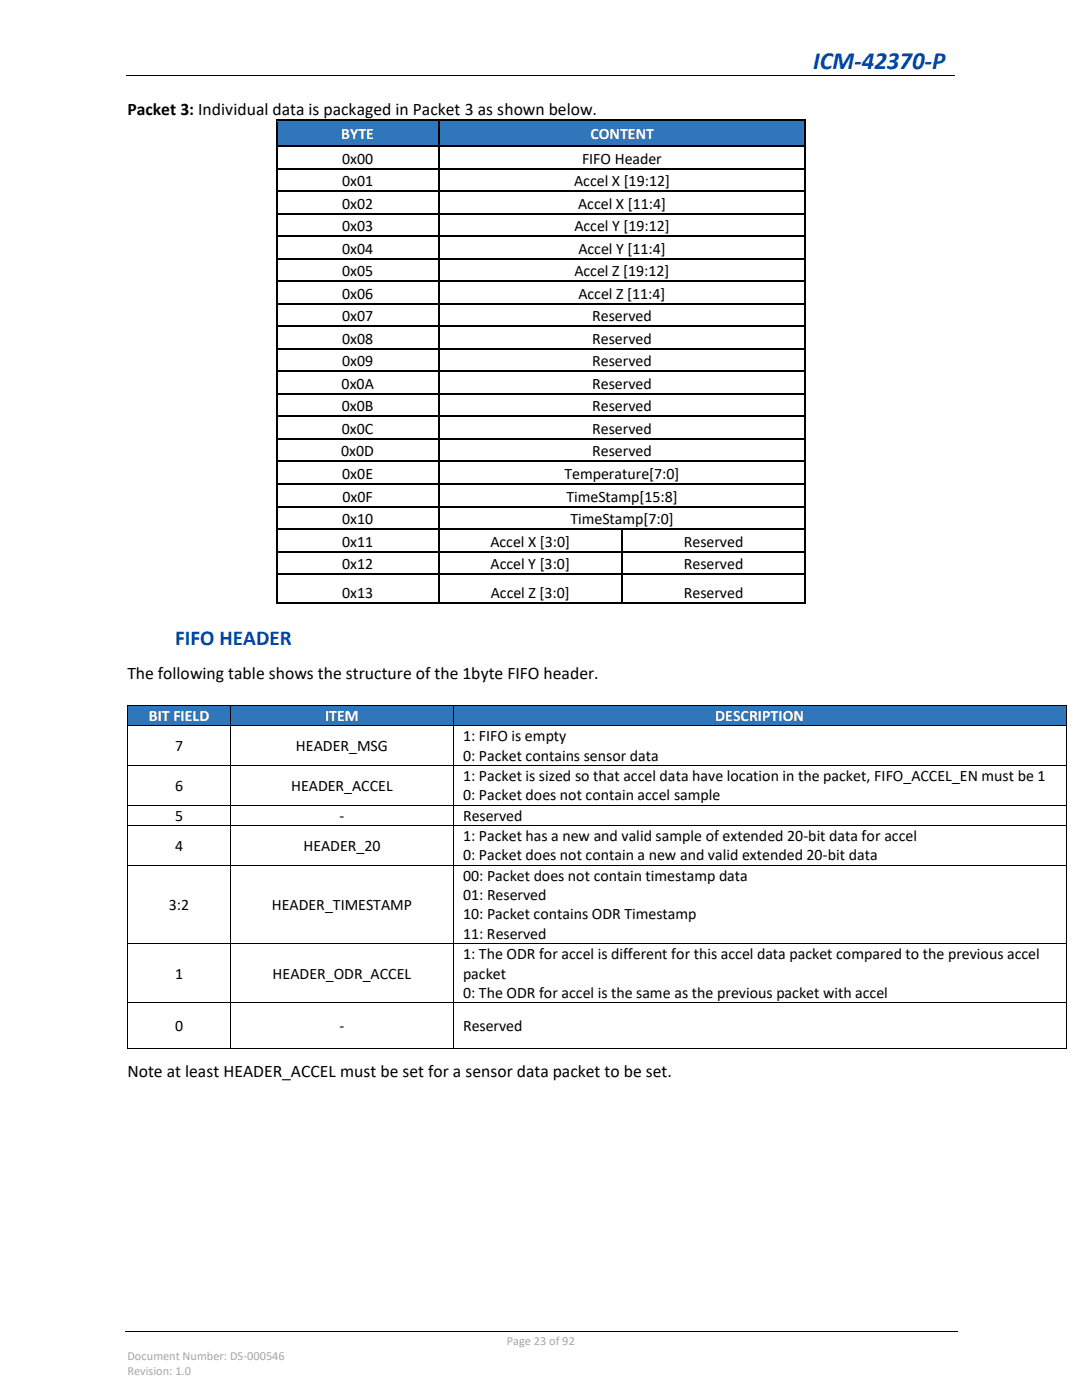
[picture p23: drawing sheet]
<svg xmlns="http://www.w3.org/2000/svg" width="216mm" height="279mm" viewBox="0 0 216 279" stroke-linecap="round" stroke-linejoin="round" font-family="sans-serif">
<defs><g id="words">
<text font-size="5" fill="#0046ad" x="162.2" y="13.7">ICM-42370-P</text>
<text font-size="4.2" fill="#0046ad" x="34.9" y="128.8">FIFO HEADER</text>
<g font-size="3.5">
<text x="25.4" y="22.9">Packet 3: Individual data is packaged in Packet 3 as shown below.</text>
<text x="25.4" y="135.4">The following table shows the structure of the 1byte FIFO header.</text>
<text x="25.4" y="214.9">Note at least HEADER_ACCEL must be set for a sensor data packet to be set.</text>
</g>
<g font-size="3.2" fill="#fff">
<text x="68.1" y="27.8">BYTE</text>
<text x="117.8" y="27.8">CONTENT</text>
<text x="29.7" y="143.9">BIT FIELD</text>
<text x="64.9" y="143.9">ITEM</text>
<text x="142.7" y="143.9">DESCRIPTION</text>
</g>
<g font-size="3.2">
<text x="68.2" y="32.7">0x00</text>
<text x="116.1" y="32.7">FIFO Header</text>
<text x="68.2" y="37.2">0x01</text>
<text x="68.2" y="41.7">0x02</text>
<text x="114.6" y="37.2">Accel X [19:12]</text>
<text x="115.4" y="41.7">Accel X [11:4]</text>
<text x="68.2" y="46.2">0x03</text>
<text x="114.6" y="46.2">Accel Y [19:12]</text>
<text x="68.2" y="50.6">0x04</text>
<text x="115.4" y="50.6">Accel Y [11:4]</text>
<text x="68.2" y="55.1">0x05</text>
<text x="68.2" y="59.6">0x06</text>
<text x="114.6" y="55.1">Accel Z [19:12]</text>
<text x="115.4" y="59.6">Accel Z [11:4]</text>
<text x="68.2" y="64.1">0x07</text>
<text x="118.2" y="64.1">Reserved</text>
<text x="68.2" y="68.6">0x08</text>
<text x="118.2" y="68.6">Reserved</text>
<text x="68.2" y="77.6">0x0A</text>
<text x="68.2" y="73.1">0x09</text>
<text x="118.2" y="73.1">Reserved</text>
<text x="118.2" y="77.6">Reserved</text>
<text x="68.2" y="82.1">0x0B</text>
<text x="118.2" y="82.1">Reserved</text>
<text x="68.2" y="86.6">0x0C</text>
<text x="118.2" y="86.6">Reserved</text>
<text x="68.1" y="91.1">0x0D</text>
<text x="68.3" y="95.6">0x0E</text>
<text x="112.6" y="95.6">Temperature[7:0]</text>
<text x="118.2" y="91.1">Reserved</text>
<text x="68.3" y="100.1">0x0F</text>
<text x="113" y="100.1">TimeStamp[15:8]</text>
<text x="68.2" y="104.6">0x10</text>
<text x="113.8" y="104.6">TimeStamp[7:0]</text>
<text x="68.2" y="109.1">0x11</text>
<text x="68.2" y="113.6">0x12</text>
<text x="97.8" y="109.1">Accel X [3:0]</text>
<text x="97.9" y="113.6">Accel Y [3:0]</text>
<text x="136.5" y="109.1">Reserved</text>
<text x="136.5" y="113.6">Reserved</text>
<text x="68.2" y="119.3">0x13</text>
<text x="97.9" y="119.3">Accel Z [3:0]</text>
<text x="136.5" y="119.3">Reserved</text>
<text x="34.9" y="149.8">7</text>
<text x="59.1" y="149.8">HEADER_MSG</text>
<text x="92.4" y="147.9">1: FIFO is empty</text>
<text x="92.4" y="151.8">0: Packet contains sensor data</text>
<text x="92.4" y="155.9">1: Packet is sized so that accel data have location in the packet, FIFO_ACCEL_EN must be 1</text>
<text x="34.9" y="157.8">6</text>
<text x="58.1" y="157.8">HEADER_ACCEL</text>
<text x="92.4" y="159.7">0: Packet does not contain accel sample</text>
<text x="34.9" y="163.8">5</text>
<text x="67.7" y="163.8">-</text>
<text x="92.4" y="163.8">Reserved</text>
<text x="92.4" y="167.8">1: Packet has a new and valid sample of extended 20-bit data for accel</text>
<text x="34.9" y="169.8">4</text>
<text x="60.5" y="169.8">HEADER_20</text>
<text x="92.4" y="171.7">0: Packet does not contain a new and valid extended 20-bit data</text>
<text x="92.4" y="175.8">00: Packet does not contain timestamp data</text>
<text x="92.4" y="179.6">01: Reserved</text>
<text x="33.7" y="181.6">3:2</text>
<text x="54.2" y="181.6">HEADER_TIMESTAMP</text>
<text x="92.4" y="183.5">10: Packet contains ODR Timestamp</text>
<text x="92.4" y="187.4">11: Reserved</text>
<text x="92.4" y="191.5">1: The ODR for accel is different for this accel data packet compared to the previous accel</text>
<text x="34.9" y="195.3">1</text>
<text x="54.4" y="195.3">HEADER_ODR_ACCEL</text>
<text x="92.4" y="195.3">packet</text>
<text x="92.4" y="199.2">0: The ODR for accel is the same as the previous packet with accel</text>
<text x="34.9" y="205.8">0</text>
<text x="67.7" y="205.8">-</text>
<text x="92.4" y="205.8">Reserved</text>
</g>
<g font-size="2.5" fill="#a6a6a6">
<text x="101.2" y="268.4">Page 23 of 92</text>
<text x="25.4" y="271.4">Document Number: DS-000546</text>
<text x="25.4" y="274.4">Revision: 1.0</text>
</g>
</g></defs>
<path d="M25.2 15.1h165.3M24.9 265.6h166.1" fill="none" stroke="#000" stroke-width=".2"/>
<path d="M70.5 15h.2v.2h-.2z" fill-rule="evenodd" fill="#000"/>
<g fill="#3076bb">
<path d="M55.4 24.1h32v4.9h-32z" fill-rule="evenodd"/>
<path d="M57.1 24.8h28.6v3.9h-28.6z" fill-rule="evenodd"/>
<path d="M87.7 24.1h72.9v4.9h-72.9z" fill-rule="evenodd"/>
<path d="M89.5 24.8h69.3v3.9h-69.3z" fill-rule="evenodd"/>
</g>
<g fill="#000">
<path d="M55 23.8h.4v.6h-.4z" fill-rule="evenodd"/>
<path d="M55 23.8h.4v.3h-.4z" fill-rule="evenodd"/>
<path d="M55 29h.4v.7h-.4z" fill-rule="evenodd"/>
<path d="M55 33.5h.4v.7h-.4z" fill-rule="evenodd"/>
<path d="M55 38h.4v.7h-.4z" fill-rule="evenodd"/>
<path d="M87.4 24.1h.3v.3h-.3z" fill-rule="evenodd"/>
<path d="M87.4 23.8h.3v.3h-.3z" fill-rule="evenodd"/>
<path d="M87.4 29h.3v.7h-.3z" fill-rule="evenodd"/>
<path d="M87.4 33.5h.3v.7h-.3z" fill-rule="evenodd"/>
<path d="M87.4 38h.3v.7h-.3z" fill-rule="evenodd"/>
<path d="M160.6 23.8h.3v.6h-.3z" fill-rule="evenodd"/>
<path d="M160.6 23.8h.3v.3h-.3z" fill-rule="evenodd"/>
<path d="M160.6 29h.3v.7h-.3z" fill-rule="evenodd"/>
<path d="M160.6 33.5h.3v.7h-.3z" fill-rule="evenodd"/>
<path d="M160.6 38h.3v.7h-.3z" fill-rule="evenodd"/>
<path d="M55 42.5h.4v.6h-.4z" fill-rule="evenodd"/>
<path d="M55 47h.4v.6h-.4z" fill-rule="evenodd"/>
<path d="M55 51.5h.4v.6h-.4z" fill-rule="evenodd"/>
<path d="M55 56h.4v.6h-.4z" fill-rule="evenodd"/>
<path d="M87.4 42.5h.3v.6h-.3z" fill-rule="evenodd"/>
<path d="M87.4 47h.3v.6h-.3z" fill-rule="evenodd"/>
<path d="M87.4 51.5h.3v.6h-.3z" fill-rule="evenodd"/>
<path d="M87.4 56h.3v.6h-.3z" fill-rule="evenodd"/>
<path d="M160.6 42.5h.3v.6h-.3z" fill-rule="evenodd"/>
<path d="M160.6 47h.3v.6h-.3z" fill-rule="evenodd"/>
<path d="M160.6 51.5h.3v.6h-.3z" fill-rule="evenodd"/>
<path d="M160.6 56h.3v.6h-.3z" fill-rule="evenodd"/>
<path d="M55 60.5h.4v.6h-.4z" fill-rule="evenodd"/>
<path d="M55 65h.4v.6h-.4z" fill-rule="evenodd"/>
<path d="M55 69.5h.4v.6h-.4z" fill-rule="evenodd"/>
<path d="M55 74h.4v.6h-.4z" fill-rule="evenodd"/>
<path d="M55 78.5h.4v.6h-.4z" fill-rule="evenodd"/>
<path d="M87.4 60.5h.3v.6h-.3z" fill-rule="evenodd"/>
<path d="M87.4 65h.3v.6h-.3z" fill-rule="evenodd"/>
<path d="M87.4 69.5h.3v.6h-.3z" fill-rule="evenodd"/>
<path d="M87.4 74h.3v.6h-.3z" fill-rule="evenodd"/>
<path d="M87.4 78.5h.3v.6h-.3z" fill-rule="evenodd"/>
<path d="M160.6 60.5h.3v.6h-.3z" fill-rule="evenodd"/>
<path d="M160.6 65h.3v.6h-.3z" fill-rule="evenodd"/>
<path d="M160.6 69.5h.3v.6h-.3z" fill-rule="evenodd"/>
<path d="M160.6 74h.3v.6h-.3z" fill-rule="evenodd"/>
<path d="M160.6 78.5h.3v.6h-.3z" fill-rule="evenodd"/>
<path d="M55 82.9h.4v.7h-.4z" fill-rule="evenodd"/>
<path d="M55 87.4h.4v.7h-.4z" fill-rule="evenodd"/>
<path d="M55 91.9h.4v.7h-.4z" fill-rule="evenodd"/>
<path d="M55 96.5h.4v.6h-.4z" fill-rule="evenodd"/>
<path d="M87.4 82.9h.3v.7h-.3z" fill-rule="evenodd"/>
<path d="M87.4 87.4h.3v.7h-.3z" fill-rule="evenodd"/>
<path d="M87.4 91.9h.3v.7h-.3z" fill-rule="evenodd"/>
<path d="M87.4 96.5h.3v.6h-.3z" fill-rule="evenodd"/>
<path d="M160.6 82.9h.3v.7h-.3z" fill-rule="evenodd"/>
<path d="M160.6 87.4h.3v.7h-.3z" fill-rule="evenodd"/>
<path d="M160.6 91.9h.3v.7h-.3z" fill-rule="evenodd"/>
<path d="M160.6 96.5h.3v.6h-.3z" fill-rule="evenodd"/>
<path d="M55 100.9h.4v.7h-.4z" fill-rule="evenodd"/>
<path d="M55 105.4h.4v.7h-.4z" fill-rule="evenodd"/>
<path d="M55 109.9h.4v.6h-.4z" fill-rule="evenodd"/>
<path d="M55 114.4h.4v.6h-.4z" fill-rule="evenodd"/>
<path d="M87.4 100.9h.3v.7h-.3z" fill-rule="evenodd"/>
<path d="M87.4 105.4h.3v.7h-.3z" fill-rule="evenodd"/>
<path d="M87.4 109.9h.3v.6h-.3z" fill-rule="evenodd"/>
<path d="M87.4 114.4h.3v.6h-.3z" fill-rule="evenodd"/>
<path d="M124 105.8h.3v.3h-.3z" fill-rule="evenodd"/>
<path d="M124 105.4h.3v.4h-.3z" fill-rule="evenodd"/>
<path d="M124 109.9h.3v.6h-.3z" fill-rule="evenodd"/>
<path d="M124 114.4h.3v.6h-.3z" fill-rule="evenodd"/>
<path d="M160.6 100.9h.3v.7h-.3z" fill-rule="evenodd"/>
<path d="M160.6 105.4h.3v.7h-.3z" fill-rule="evenodd"/>
<path d="M160.6 109.9h.3v.6h-.3z" fill-rule="evenodd"/>
<path d="M160.6 114.4h.3v.6h-.3z" fill-rule="evenodd"/>
<path d="M55 120.1h.4v.4h-.4z" fill-rule="evenodd"/>
<path d="M55 120.1h.4v.4h-.4z" fill-rule="evenodd"/>
<path d="M87.4 120.1h.3v.4h-.3z" fill-rule="evenodd"/>
<path d="M124 120.1h.3v.4h-.3z" fill-rule="evenodd"/>
<path d="M160.6 120.1h.3v.4h-.3z" fill-rule="evenodd"/>
<path d="M160.6 120.1h.3v.4h-.3z" fill-rule="evenodd"/>
</g>
<g fill="none" stroke="#000" stroke-width=".34">
<path d="M55.2 24.4v4.6M55.2 29.7v3.8M55.2 34.2v3.8M55.2 38.7v3.8M55.4 24h32M55.4 29.2h32M55.4 33.7h32M55.4 38.2h32M87.6 24.4v4.6M87.6 29.7v3.8M87.6 34.2v3.8M87.6 38.7v3.8"/>
<path d="M87.7 24h72.9M87.7 29.2h72.9M87.7 33.7h72.9M87.7 38.2h72.9M160.7 24.4v4.6M160.7 29.7v3.8M160.7 34.2v3.8M160.7 38.7v3.8M55.2 43.1v3.9M55.2 47.6v3.9M55.2 52.1v3.9M55.2 56.6v3.9"/>
<path d="M55.4 42.7h32M55.4 47.2h32M55.4 51.7h32M55.4 56.1h32M87.6 43.1v3.9M87.6 47.6v3.9M87.6 52.1v3.9M87.6 56.6v3.9M87.7 42.7h72.9M87.7 47.2h72.9M87.7 51.7h72.9M87.7 56.1h72.9"/>
<path d="M160.7 43.1v3.9M160.7 47.6v3.9M160.7 52.1v3.9M160.7 56.6v3.9M55.2 61.1v3.9M55.2 65.6v3.9M55.2 70.1v3.9M55.2 74.6v3.9M55.2 79.1v3.8M55.4 60.6h32M55.4 65.2h32M55.4 69.6h32"/>
<path d="M55.4 74.1h32M55.4 78.6h32M87.6 61.1v3.9M87.6 65.6v3.9M87.6 70.1v3.9M87.6 74.6v3.9M87.6 79.1v3.8M87.7 60.6h72.9M87.7 65.2h72.9M87.7 69.6h72.9M87.7 74.1h72.9M87.7 78.6h72.9"/>
<path d="M160.7 61.1v3.9M160.7 65.6v3.9M160.7 70.1v3.9M160.7 74.6v3.9M160.7 79.1v3.8M55.2 83.6v3.8M55.2 88.1v3.8M55.2 92.6v3.9M55.2 97.1v3.8M55.4 83.1h32M55.4 87.6h32M55.4 92.1h32"/>
<path d="M55.4 96.6h32M87.6 83.6v3.8M87.6 88.1v3.8M87.6 92.6v3.9M87.6 97.1v3.8M87.7 83.1h72.9M87.7 87.6h72.9M87.7 92.1h72.9M87.7 96.6h72.9M160.7 83.6v3.8M160.7 88.1v3.8M160.7 92.6v3.9"/>
<path d="M160.7 97.1v3.8M55.2 101.6v3.8M55.2 106.1v3.8M55.2 110.5v3.9M55.2 115v5.1M55.4 101.1h32M55.4 105.6h32M55.4 110.1h32M55.4 114.6h32M87.6 101.6v3.8M87.6 106.1v3.8M87.6 110.5v3.9"/>
<path d="M87.6 115v5.1M87.7 101.1h72.9M87.7 105.6h36.3M87.7 110.1h36.3M87.7 114.6h36.3M124.1 106.1v3.8M124.1 110.5v3.9M124.1 115v5.1M124.3 105.6h36.3M124.3 110.1h36.3M124.3 114.6h36.3M160.7 101.6v3.8"/>
<path d="M160.7 106.1v3.8M160.7 110.5v3.9M160.7 115v5.1M55.4 120.3h32M87.7 120.3h36.3M124.3 120.3h36.3"/>
</g>
<path d="M55.4 24.3h32M87.7 24.3h72.9" fill="none" stroke="#3076bb" stroke-width=".3"/>
<g fill="#3076bb">
<path d="M25.6 140.8h20.3v3.9h-20.3z" fill-rule="evenodd"/>
<path d="M27.4 140.8h16.7v3.9h-16.7z" fill-rule="evenodd"/>
<path d="M46.2 140.8h44.2v3.9h-44.2z" fill-rule="evenodd"/>
<path d="M47.9 140.8h40.7v3.9h-40.7z" fill-rule="evenodd"/>
<path d="M90.6 140.8h122.1v3.9h-122.1z" fill-rule="evenodd"/>
<path d="M92.4 140.8h118.5v3.9h-118.5z" fill-rule="evenodd"/>
</g>
<g fill="#000">
<path d="M25.4 140.6h.2v.2h-.2z" fill-rule="evenodd"/>
<path d="M25.4 140.6h.2v.2h-.2z" fill-rule="evenodd"/>
<path d="M25.4 144.7h.2v.2h-.2z" fill-rule="evenodd"/>
<path d="M25.4 152.6h.2v.2h-.2z" fill-rule="evenodd"/>
<path d="M46 140.6h.2v.2h-.2z" fill-rule="evenodd"/>
<path d="M46 144.7h.2v.2h-.2z" fill-rule="evenodd"/>
<path d="M46 152.6h.2v.2h-.2z" fill-rule="evenodd"/>
<path d="M90.4 140.6h.2v.2h-.2z" fill-rule="evenodd"/>
<path d="M90.4 144.7h.2v.2h-.2z" fill-rule="evenodd"/>
<path d="M90.4 152.6h.2v.2h-.2z" fill-rule="evenodd"/>
<path d="M212.7 140.6h.2v.2h-.2z" fill-rule="evenodd"/>
<path d="M212.7 140.6h.2v.2h-.2z" fill-rule="evenodd"/>
<path d="M212.7 144.7h.2v.2h-.2z" fill-rule="evenodd"/>
<path d="M212.7 152.6h.2v.2h-.2z" fill-rule="evenodd"/>
<path d="M25.4 160.6h.2v.2h-.2z" fill-rule="evenodd"/>
<path d="M25.4 164.6h.2v.2h-.2z" fill-rule="evenodd"/>
<path d="M25.4 172.6h.2v.1h-.2z" fill-rule="evenodd"/>
<path d="M46 160.6h.2v.2h-.2z" fill-rule="evenodd"/>
<path d="M46 164.6h.2v.2h-.2z" fill-rule="evenodd"/>
<path d="M46 172.6h.2v.1h-.2z" fill-rule="evenodd"/>
<path d="M90.4 160.6h.2v.2h-.2z" fill-rule="evenodd"/>
<path d="M90.4 164.6h.2v.2h-.2z" fill-rule="evenodd"/>
<path d="M90.4 172.6h.2v.1h-.2z" fill-rule="evenodd"/>
<path d="M212.7 160.6h.2v.2h-.2z" fill-rule="evenodd"/>
<path d="M212.7 164.6h.2v.2h-.2z" fill-rule="evenodd"/>
<path d="M212.7 172.6h.2v.1h-.2z" fill-rule="evenodd"/>
<path d="M25.4 188.2h.2v.2h-.2z" fill-rule="evenodd"/>
<path d="M46 188.2h.2v.2h-.2z" fill-rule="evenodd"/>
<path d="M90.4 188.2h.2v.2h-.2z" fill-rule="evenodd"/>
<path d="M212.7 188.2h.2v.2h-.2z" fill-rule="evenodd"/>
<path d="M25.4 200h.2v.2h-.2z" fill-rule="evenodd"/>
<path d="M25.4 209.2h.2v.2h-.2z" fill-rule="evenodd"/>
<path d="M25.4 209.2h.2v.2h-.2z" fill-rule="evenodd"/>
<path d="M46 200h.2v.2h-.2z" fill-rule="evenodd"/>
<path d="M46 209.2h.2v.2h-.2z" fill-rule="evenodd"/>
<path d="M90.4 200h.2v.2h-.2z" fill-rule="evenodd"/>
<path d="M90.4 209.2h.2v.2h-.2z" fill-rule="evenodd"/>
<path d="M212.7 200h.2v.2h-.2z" fill-rule="evenodd"/>
<path d="M212.7 209.2h.2v.2h-.2z" fill-rule="evenodd"/>
<path d="M212.7 209.2h.2v.2h-.2z" fill-rule="evenodd"/>
</g>
<g fill="none" stroke="#000" stroke-width=".2">
<path d="M25.5 140.8v3.9M25.5 144.9v7.7M25.5 152.8v7.8M25.6 140.7h20.4M25.6 144.8h20.4M25.6 152.7h20.4M46.1 140.8v3.9M46.1 144.9v7.7M46.1 152.8v7.8M46.2 140.7h44.2M46.2 144.8h44.2M46.2 152.7h44.2"/>
<path d="M90.5 140.8v3.9M90.5 144.9v7.7M90.5 152.8v7.8M90.6 140.7h122.1M90.6 144.8h122.1M90.6 152.7h122.1M212.8 140.8v3.9M212.8 144.9v7.7M212.8 152.8v7.8M25.5 160.8v3.8M25.5 164.8v7.8M25.5 172.7v15.5"/>
<path d="M25.6 160.7h20.4M25.6 164.7h20.4M25.6 172.7h20.4M46.1 160.8v3.8M46.1 164.8v7.8M46.1 172.7v15.5M46.2 160.7h44.2M46.2 164.7h44.2M46.2 172.7h44.2M90.5 160.8v3.8M90.5 164.8v7.8M90.5 172.7v15.5"/>
<path d="M90.6 160.7h122.1M90.6 164.7h122.1M90.6 172.7h122.1M212.8 160.8v3.8M212.8 164.8v7.8M212.8 172.7v15.5M25.5 188.4v11.6M25.6 188.3h20.4M46.1 188.4v11.6M46.2 188.3h44.2M90.5 188.4v11.6M90.6 188.3h122.1"/>
<path d="M212.8 188.4v11.6M25.5 200.2v9M25.6 200.1h20.4M25.6 209.3h20.4M46.1 200.2v9M46.2 200.1h44.2M46.2 209.3h44.2M90.5 200.2v9M90.6 200.1h122.1M90.6 209.3h122.1M212.8 200.2v9"/>
</g>
<use href="#words"/>
</svg>
